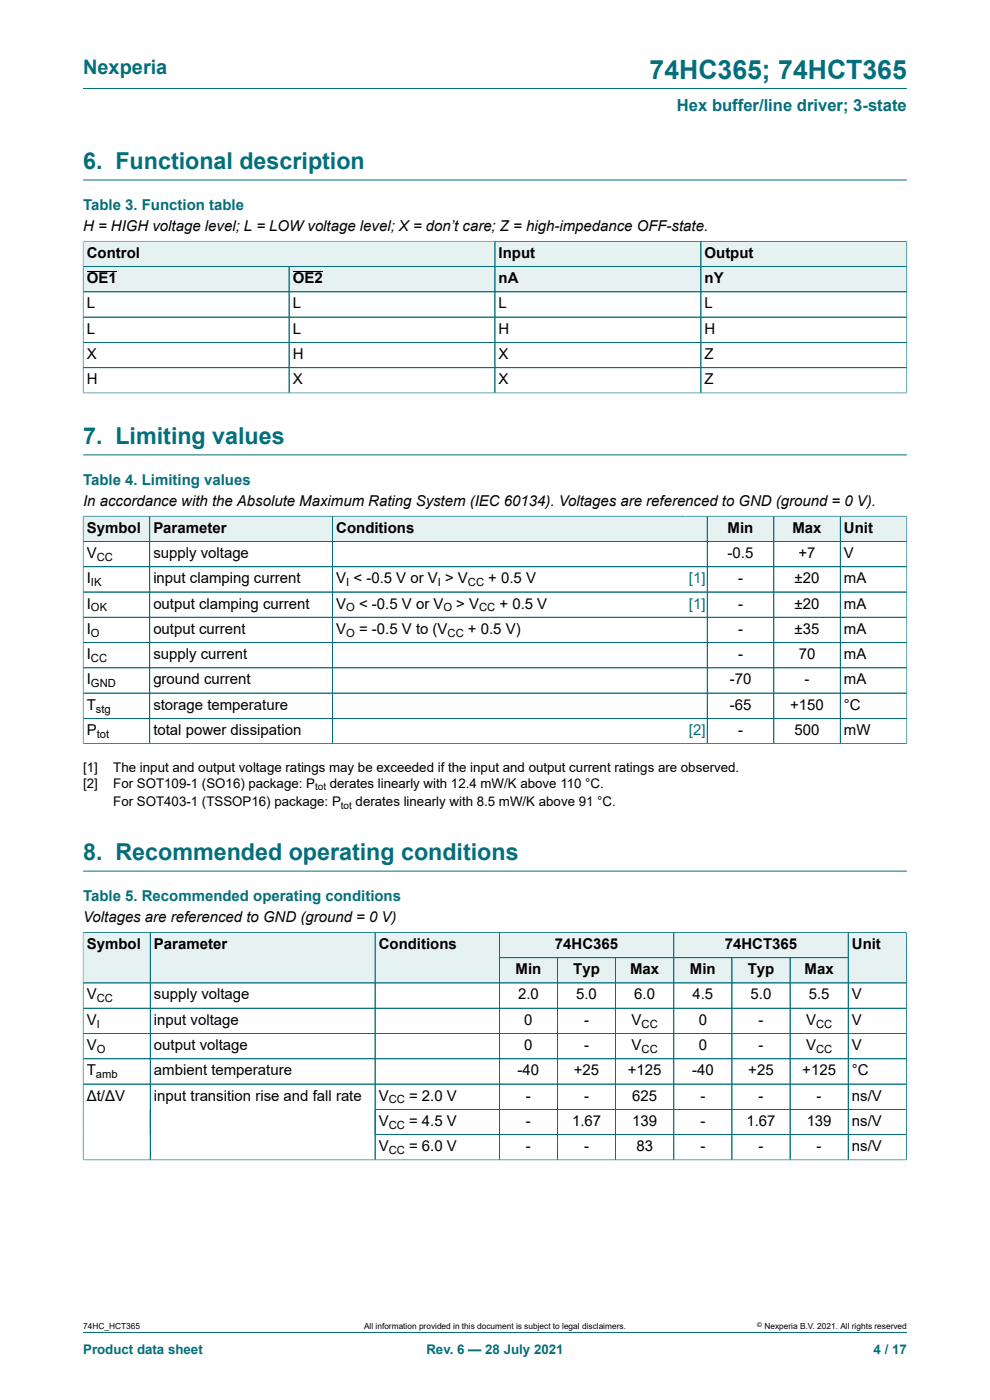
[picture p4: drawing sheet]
<svg xmlns="http://www.w3.org/2000/svg" width="210mm" height="297mm" viewBox="0 0 210 297" stroke-linecap="round" stroke-linejoin="round" font-family="sans-serif">
<defs><g id="words">
<text font-size="5.6" fill="#036f7b" x="137.8" y="16.8">74HC365; 74HCT365</text>
<g font-size="4.9" fill="#036f7b">
<text x="17.6" y="35.9">6. Functional description</text>
<text x="17.6" y="94.2">7. Limiting values</text>
<text x="17.6" y="182.5">8. Recommended operating conditions</text>
</g>
<text font-size="4.2" fill="#036f7b" x="17.6" y="15.6">Nexperia</text>
<text font-size="3.5" fill="#036f7b" x="143.6" y="23.7">Hex buffer/line driver; 3-state</text>
<g font-size="3.2" fill="#036f7b">
<text x="17.6" y="44.5">Table 3. Function table</text>
<text x="17.6" y="102.8">Table 4. Limiting values</text>
<text x="17.6" y="191.1">Table 5. Recommended operating conditions</text>
</g>
<g font-size="3.2">
<text x="17.6" y="49.1">H = HIGH voltage level; L = LOW voltage level; X = don’t care; Z = high-impedance OFF-state.</text>
<text x="18.4" y="54.7">Control</text>
<text x="105.8" y="54.7">Input</text>
<text x="149.5" y="54.7">Output</text>
<text x="18.4" y="60.1">OE1</text>
<text x="18.4" y="65.4">L</text>
<text x="62.1" y="60.1">OE2</text>
<text x="62.1" y="65.4">L</text>
<text x="105.8" y="60.1">nA</text>
<text x="105.8" y="65.4">L</text>
<text x="149.5" y="60.1">nY</text>
<text x="149.5" y="65.4">L</text>
<text x="18.4" y="70.8">L</text>
<text x="62.1" y="70.8">L</text>
<text x="105.8" y="70.8">H</text>
<text x="149.5" y="70.8">H</text>
<text x="18.4" y="76.1">X</text>
<text x="62.1" y="76.1">H</text>
<text x="105.8" y="76.1">X</text>
<text x="149.5" y="76.1">Z</text>
<text x="18.4" y="81.5">H</text>
<text x="62.1" y="81.5">X</text>
<text x="105.8" y="81.5">X</text>
<text x="149.5" y="81.5">Z</text>
<text x="17.6" y="107.4">In accordance with the Absolute Maximum Rating System (IEC 60134). Voltages are referenced to GND (ground = 0 V).</text>
<text x="18.4" y="113">Symbol</text>
<text x="32.5" y="113">Parameter</text>
<text x="71.3" y="113">Conditions</text>
<text x="154.4" y="113">Min</text>
<text x="168.1" y="113">Max</text>
<text x="179" y="113">Unit</text>
<text x="18.4" y="118.4">V</text>
<text x="32.5" y="118.4">supply voltage</text>
<text x="154.3" y="118.4">-0.5</text>
<text x="169.4" y="118.4">+7</text>
<text x="179" y="118.4">V</text>
<text x="18.4" y="123.7">I</text>
<text x="32.5" y="123.7">input clamping current</text>
<text x="71.3" y="123.7">V &lt; -0.5 V or V &gt; V</text>
<text x="103.6" y="123.7">+ 0.5 V</text>
<text x="156.6" y="123.7">-</text>
<text x="168.6" y="123.7">±20</text>
<text x="179" y="123.7">mA</text>
<text x="18.4" y="129.1">I</text>
<text x="32.5" y="129.1">output clamping current</text>
<text x="71.3" y="129.1">V</text>
<text x="76.2" y="129.1">&lt; -0.5 V or V</text>
<text x="96.8" y="129.1">&gt; V</text>
<text x="106" y="129.1">+ 0.5 V</text>
<text x="156.6" y="129.1">-</text>
<text x="168.6" y="129.1">±20</text>
<text x="179" y="129.1">mA</text>
<text x="18.4" y="134.5">I</text>
<text x="32.5" y="134.5">output current</text>
<text x="71.3" y="134.5">V</text>
<text x="76.2" y="134.5">= -0.5 V to (V</text>
<text x="99.3" y="134.5">+ 0.5 V)</text>
<text x="156.6" y="134.5">-</text>
<text x="168.6" y="134.5">±35</text>
<text x="179" y="134.5">mA</text>
<text x="18.4" y="139.8">I</text>
<text x="32.5" y="139.8">supply current</text>
<text x="156.6" y="139.8">-</text>
<text x="169.4" y="139.8">70</text>
<text x="179" y="139.8">mA</text>
<text x="18.4" y="145.2">I</text>
<text x="32.5" y="145.2">ground current</text>
<text x="154.8" y="145.2">-70</text>
<text x="170.7" y="145.2">-</text>
<text x="179" y="145.2">mA</text>
<text x="18.4" y="150.5">T</text>
<text x="18.4" y="155.9">P</text>
<text x="32.5" y="150.5">storage temperature</text>
<text x="32.5" y="155.9">total power dissipation</text>
<text x="154.8" y="150.5">-65</text>
<text x="156.6" y="155.9">-</text>
<text x="167.6" y="150.5">+150</text>
<text x="168.5" y="155.9">500</text>
<text x="179" y="150.5">°C</text>
<text x="179" y="155.9">mW</text>
<text x="17.6" y="195.7">Voltages are referenced to GND (ground = 0 V)</text>
<text x="18.4" y="201.3">Symbol</text>
<text x="32.7" y="201.3">Parameter</text>
<text x="80.3" y="201.3">Conditions</text>
<text x="117.7" y="201.3">74HC365</text>
<text x="153.8" y="201.3">74HCT365</text>
<text x="180.7" y="201.3">Unit</text>
<text x="109.4" y="206.7">Min</text>
<text x="121.6" y="206.7">Typ</text>
<text x="133.7" y="206.7">Max</text>
<text x="146.4" y="206.7">Min</text>
<text x="158.6" y="206.7">Typ</text>
<text x="170.7" y="206.7">Max</text>
<text x="18.4" y="212">V</text>
<text x="32.7" y="212">supply voltage</text>
<text x="109.9" y="212">2.0</text>
<text x="122.2" y="212">5.0</text>
<text x="134.6" y="212">6.0</text>
<text x="146.9" y="212">4.5</text>
<text x="159.2" y="212">5.0</text>
<text x="171.6" y="212">5.5</text>
<text x="180.7" y="212">V</text>
<text x="18.4" y="217.4">V</text>
<text x="32.7" y="217.4">input voltage</text>
<text x="111.2" y="217.4">0</text>
<text x="123.9" y="217.4">-</text>
<text x="134" y="217.4">V</text>
<text x="148.2" y="217.4">0</text>
<text x="160.9" y="217.4">-</text>
<text x="171" y="217.4">V</text>
<text x="180.7" y="217.4">V</text>
<text x="18.4" y="222.8">V</text>
<text x="32.7" y="222.8">output voltage</text>
<text x="111.2" y="222.8">0</text>
<text x="123.9" y="222.8">-</text>
<text x="134" y="222.8">V</text>
<text x="148.2" y="222.8">0</text>
<text x="160.9" y="222.8">-</text>
<text x="171" y="222.8">V</text>
<text x="180.7" y="222.8">V</text>
<text x="18.4" y="228.1">T</text>
<text x="18.4" y="233.5">Δt/ΔV</text>
<text x="32.7" y="228.1">ambient temperature</text>
<text x="32.7" y="233.5">input transition rise and fall rate</text>
<text x="80.3" y="233.5">V</text>
<text x="86.8" y="233.5">= 2.0 V</text>
<text x="109.8" y="228.1">-40</text>
<text x="111.6" y="233.5">-</text>
<text x="121.7" y="228.1">+25</text>
<text x="123.9" y="233.5">-</text>
<text x="133.2" y="228.1">+125</text>
<text x="134.1" y="233.5">625</text>
<text x="146.8" y="228.1">-40</text>
<text x="148.6" y="233.5">-</text>
<text x="158.7" y="228.1">+25</text>
<text x="160.9" y="233.5">-</text>
<text x="170.2" y="228.1">+125</text>
<text x="173.2" y="233.5">-</text>
<text x="180.7" y="228.1">°C</text>
<text x="180.7" y="233.5">ns/V</text>
<text x="80.3" y="238.8">V</text>
<text x="86.8" y="238.8">= 4.5 V</text>
<text x="111.6" y="238.8">-</text>
<text x="121.3" y="238.8">1.67</text>
<text x="134.1" y="238.8">139</text>
<text x="148.6" y="238.8">-</text>
<text x="158.3" y="238.8">1.67</text>
<text x="171.1" y="238.8">139</text>
<text x="180.7" y="238.8">ns/V</text>
<text x="80.3" y="244.2">V</text>
<text x="86.8" y="244.2">= 6.0 V</text>
<text x="111.6" y="244.2">-</text>
<text x="123.9" y="244.2">-</text>
<text x="135" y="244.2">83</text>
<text x="148.6" y="244.2">-</text>
<text x="160.9" y="244.2">-</text>
<text x="173.2" y="244.2">-</text>
<text x="180.7" y="244.2">ns/V</text>
</g>
<g font-size="3.2" fill="#00f">
<text x="146.1" y="123.7">[1]</text>
<text x="146.1" y="129.1">[1]</text>
<text x="146.1" y="155.9">[2]</text>
</g>
<g font-size="2.8">
<text x="17.6" y="163.7">[1]</text>
<text x="17.6" y="167.1">[2]</text>
<text x="24" y="163.7">The input and output voltage ratings may be exceeded if the input and output current ratings are observed.</text>
<text x="24" y="167.1">For SOT109-1 (SO16) package: P</text>
<text x="70" y="167.1">derates linearly with 12.4 mW/K above 110 °C.</text>
<text x="24" y="171.1">For SOT403-1 (TSSOP16) package: P</text>
<text x="75.4" y="171.1">derates linearly with 8.5 mW/K above 91 °C.</text>
</g>
<g font-size="2.8" fill="#036f7b">
<text x="17.6" y="287.2">Product data sheet</text>
<text x="90.4" y="287.2">Rev. 6 — 28 July 2021</text>
<text x="185.3" y="287.2">4 / 17</text>
</g>
<g font-size="2.4">
<text x="20.5" y="119">CC</text>
<text x="19.3" y="124.3">IK</text>
<text x="73.4" y="124.3">I</text>
<text x="92.9" y="124.3">I</text>
<text x="99.3" y="124.3">CC</text>
<text x="19.3" y="129.7">OK</text>
<text x="73.4" y="129.7">O</text>
<text x="94.1" y="129.7">O</text>
<text x="101.6" y="129.7">CC</text>
<text x="19.3" y="135.1">O</text>
<text x="73.4" y="135.1">O</text>
<text x="94.9" y="135.1">CC</text>
<text x="19.3" y="140.4">CC</text>
<text x="19.3" y="145.8">GND</text>
<text x="20.4" y="151.2">stg</text>
<text x="20.5" y="156.5">tot</text>
<text x="20.5" y="212.6">CC</text>
<text x="20.5" y="218">I</text>
<text x="136.1" y="218">CC</text>
<text x="173.1" y="218">CC</text>
<text x="20.5" y="223.4">O</text>
<text x="136.1" y="223.4">CC</text>
<text x="173.1" y="223.4">CC</text>
<text x="20.4" y="228.7">amb</text>
<text x="82.5" y="234.1">CC</text>
<text x="82.5" y="239.5">CC</text>
<text x="82.5" y="244.8">CC</text>
</g>
<g font-size="2.1">
<text x="66.8" y="167.6">tot</text>
<text x="72.3" y="171.6">tot</text>
</g>
<g font-size="1.8">
<text x="17.6" y="282">74HC_HCT365</text>
<text x="77.2" y="282">All information provided in this document is subject to legal disclaimers.</text>
<text x="162.2" y="282">Nexperia B.V. 2021. All rights reserved</text>
</g>
<text font-size="1.4" x="160.6" y="281.6">©</text>
</g></defs>
<path d="M17.6 18.8h174.8M17.6 38.2h174.8M17.6 51.1v5.5h87.4v-5.4h-87.4" fill="none" stroke="#036f7b" stroke-width=".21"/>
<g fill="#e6f1f2">
<path d="M17.7 51.3h87.2v5.2h-87.2z"/>
<path d="M105.1 51.3h43.5v5.2h-43.5z"/>
</g>
<path d="M105 51.2h43.7v5.4h-43.7z" fill="none" stroke="#036f7b" stroke-width=".21"/>
<path d="M148.8 51.3h43.5v5.2h-43.5z" fill="#e6f1f2"/>
<path d="M192.4 51.1v5.5h-43.7v-5.4h43.7" fill="none" stroke="#036f7b" stroke-width=".21"/>
<path d="M17.7 56.6h43.5v5.2h-43.5z" fill="#e6f1f2"/>
<path d="M17.6 56.6h43.7v5.3h-43.7z" fill="none" stroke="#036f7b" stroke-width=".21"/>
<path d="M18.4 57.6h6.4" fill="none" stroke="#000" stroke-width=".21"/>
<path d="M61.4 56.6h43.5v5.2h-43.5z" fill="#e6f1f2"/>
<path d="M61.3 56.6h43.7v5.3h-43.7z" fill="none" stroke="#036f7b" stroke-width=".21"/>
<path d="M62.1 57.6h6.3" fill="none" stroke="#000" stroke-width=".21"/>
<path d="M105.1 56.6h43.5v5.2h-43.5z" fill="#e6f1f2"/>
<path d="M105 56.6h43.7v5.3h-43.7z" fill="none" stroke="#036f7b" stroke-width=".21"/>
<path d="M148.8 56.6h43.5v5.2h-43.5z" fill="#e6f1f2"/>
<g fill="none" stroke="#036f7b" stroke-width=".21">
<path d="M17.6 51.3v32.1M17.7 56.6h174.7M17.7 51.2h174.6M61.3 56.6v26.8M105 51.3v32.1M148.7 51.3v32.1M192.4 51.3v32.1M17.6 67.3h174.8M17.6 72.6h174.8M17.6 61.9h174.8M192.4 78h-174.8M17.6 83.4h174.8"/>
<path d="M17.6 96.5h174.8"/>
</g>
<path d="M17.7 109.6h14v5.2h-14z" fill="#e6f1f2"/>
<path d="M17.6 109.4v5.5h14.1v-5.4h-14.1" fill="none" stroke="#036f7b" stroke-width=".21"/>
<path d="M31.8 109.6h38.7v5.2h-38.7z" fill="#e6f1f2"/>
<path d="M31.7 109.5h38.9v5.4h-38.9z" fill="none" stroke="#036f7b" stroke-width=".21"/>
<path d="M70.6 109.6h74.8v5.2h-74.8z" fill="#e6f1f2"/>
<path d="M145.4 109.5h-74.8v5.4h74.8" fill="none" stroke="#036f7b" stroke-width=".21"/>
<path d="M145.4 109.6h4.6v5.2h-4.6z" fill="#e6f1f2"/>
<path d="M145.4 109.5h4.6v5.4h-4.6" fill="none" stroke="#036f7b" stroke-width=".21"/>
<path d="M150.1 109.6h14v5.2h-14z" fill="#e6f1f2"/>
<path d="M150 109.5h14.1v5.4h-14.1z" fill="none" stroke="#036f7b" stroke-width=".21"/>
<path d="M164.2 109.6h14v5.2h-14z" fill="#e6f1f2"/>
<path d="M164.1 109.5h14.1v5.4h-14.1z" fill="none" stroke="#036f7b" stroke-width=".21"/>
<path d="M178.3 109.6h14v5.2h-14z" fill="#e6f1f2"/>
<g fill="none" stroke="#036f7b" stroke-width=".21">
<path d="M17.6 114.9h174.8M17.6 109.6v48.2M17.7 109.5h174.7M31.7 109.6v48.2M70.6 109.6v48.2M150 109.6v48.2M164.1 109.6v48.2M178.2 109.5v48.3M192.4 109.4v48.4M17.6 125.6h174.8M192.4 120.2h-174.8M192.4 131h-174.8"/>
<path d="M192.4 136.3h-174.8M17.6 157.8h174.8M17.6 141.7h174.8M17.6 152.4h174.8M192.4 147h-174.8M17.6 184.8h174.8M105.9 197.8h37v5.4h-37z"/>
</g>
<path d="M106 197.9h36.9v5.2h-36.9z" fill="#e6f1f2"/>
<path d="M142.9 197.8h37v5.4h-37z" fill="none" stroke="#036f7b" stroke-width=".21"/>
<path d="M143 197.9h36.9v5.2h-36.9z" fill="#e6f1f2"/>
<path d="M17.6 197.7v10.8h14.3v-10.7h-14.3" fill="none" stroke="#036f7b" stroke-width=".21"/>
<path d="M17.7 197.9h14.1v10.6h-14.1z" fill="#e6f1f2"/>
<path d="M31.9 197.8h47.7v10.7h-47.7z" fill="none" stroke="#036f7b" stroke-width=".21"/>
<path d="M32 197.9h47.5v10.6h-47.5z" fill="#e6f1f2"/>
<path d="M79.6 197.8h26.3v10.7h-26.3z" fill="none" stroke="#036f7b" stroke-width=".21"/>
<g fill="#e6f1f2">
<path d="M79.6 197.9h26.3v10.6h-26.3z"/>
<path d="M106 203.2h12.2v5.3h-12.2z"/>
</g>
<path d="M105.9 203.2h12.4v5.3h-12.4z" fill="none" stroke="#036f7b" stroke-width=".21"/>
<path d="M118.3 203.2h12.2v5.3h-12.2z" fill="#e6f1f2"/>
<path d="M118.3 203.2h12.3v5.3h-12.3z" fill="none" stroke="#036f7b" stroke-width=".21"/>
<path d="M130.7 203.2h12.2v5.3h-12.2z" fill="#e6f1f2"/>
<path d="M130.6 203.2h12.3v5.3h-12.3z" fill="none" stroke="#036f7b" stroke-width=".21"/>
<path d="M143 203.2h12.2v5.3h-12.2z" fill="#e6f1f2"/>
<path d="M142.9 203.2h12.4v5.3h-12.4z" fill="none" stroke="#036f7b" stroke-width=".21"/>
<path d="M155.3 203.2h12.2v5.3h-12.2z" fill="#e6f1f2"/>
<path d="M155.3 203.2h12.3v5.3h-12.3z" fill="none" stroke="#036f7b" stroke-width=".21"/>
<path d="M167.7 203.2h12.2v5.3h-12.2z" fill="#e6f1f2"/>
<path d="M192.3 197.7v10.8h-24.7v-5.3h12.3M192.3 197.8h-12.4v10.7" fill="none" stroke="#036f7b" stroke-width=".21"/>
<path d="M180 197.9h12.2v10.6h-12.2z" fill="#e6f1f2"/>
<g fill="none" stroke="#036f7b" stroke-width=".21">
<path d="M17.6 197.9v48.2M17.7 197.8h174.5M31.9 197.9v48.2M79.6 197.9v48.2M105.9 197.9v48.2M142.9 197.9v48.2M179.9 197.9v48.2M192.3 197.9v48.2M17.6 208.5h174.7M17.6 213.9h174.7M118.3 203.2v42.9M130.6 203.2v42.9"/>
<path d="M155.3 203.2v42.9M167.6 203.2v42.9M179.9 203.2h-73.9M192.3 219.3h-174.7M79.6 235.3h112.7M192.3 224.6h-174.7M192.3 230h-174.7M79.6 240.7h112.7M192.3 246.1h-174.7M17.6 282.6h174.8"/>
</g>
<use href="#words"/>
</svg>
